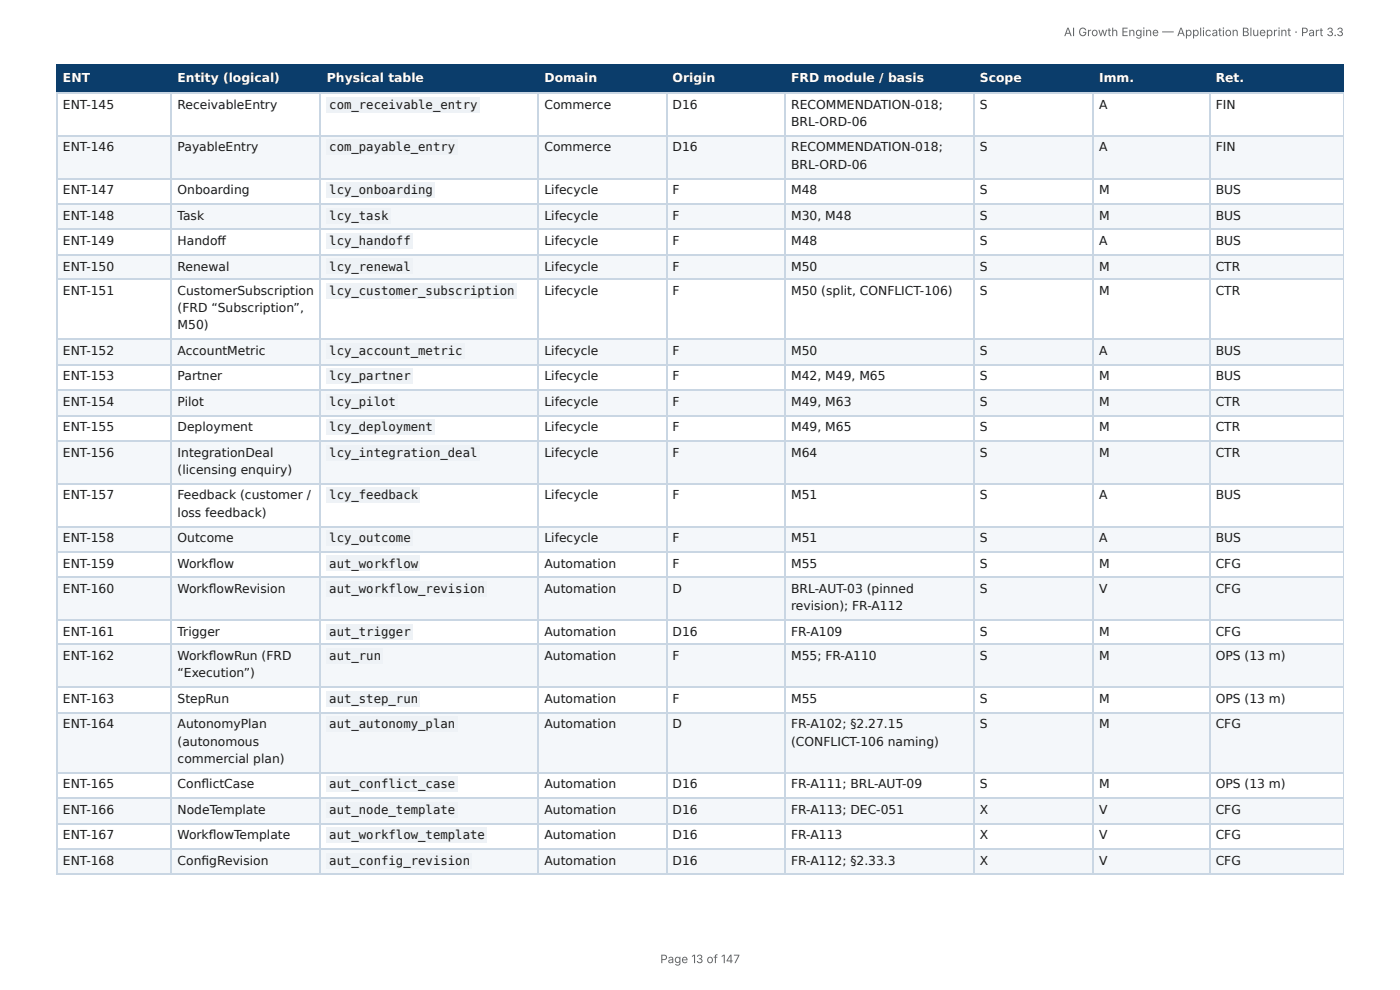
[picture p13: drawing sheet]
<svg xmlns="http://www.w3.org/2000/svg" width="297mm" height="210mm" viewBox="0 0 297 210" stroke-linecap="round" stroke-linejoin="round" font-family="sans-serif">
<defs><g id="words">
<g font-size="2.6" fill="#fff">
<text x="13.4" y="17.4">ENT</text>
<text x="37.7" y="17.4">Entity (logical)</text>
<text x="69.4" y="17.4">Physical table</text>
<text x="115.6" y="17.4">Domain</text>
<text x="142.9" y="17.4">Origin</text>
<text x="168" y="17.4">FRD module / basis</text>
<text x="208.1" y="17.4">Scope</text>
<text x="233.5" y="17.4">Imm.</text>
<text x="258.2" y="17.4">Ret.</text>
</g>
<g font-size="2.6" fill="#1a1a1a">
<text x="13.4" y="23.1">ENT-145</text>
<text x="37.7" y="23.1">ReceivableEntry</text>
<text x="69.9" y="23.1">com_receivable_entry</text>
<text x="115.6" y="23.1">Commerce</text>
<text x="142.9" y="23.1">D16</text>
<text x="168" y="23.1">RECOMMENDATION-018;</text>
<text x="208.1" y="23.1">S</text>
<text x="233.5" y="23.1">A</text>
<text x="258.2" y="23.1">FIN</text>
<text x="168" y="26.8">BRL-ORD-06</text>
<text x="13.4" y="32.2">ENT-146</text>
<text x="37.7" y="32.2">PayableEntry</text>
<text x="69.9" y="32.2">com_payable_entry</text>
<text x="115.6" y="32.2">Commerce</text>
<text x="142.9" y="32.2">D16</text>
<text x="168" y="32.2">RECOMMENDATION-018;</text>
<text x="168" y="35.8">BRL-ORD-06</text>
<text x="208.1" y="32.2">S</text>
<text x="233.5" y="32.2">A</text>
<text x="258.2" y="32.2">FIN</text>
<text x="13.4" y="41.2">ENT-147</text>
<text x="37.7" y="41.2">Onboarding</text>
<text x="69.9" y="41.2">lcy_onboarding</text>
<text x="115.6" y="41.2">Lifecycle</text>
<text x="142.9" y="41.2">F</text>
<text x="168" y="41.2">M48</text>
<text x="208.1" y="41.2">S</text>
<text x="233.5" y="41.2">M</text>
<text x="258.2" y="41.2">BUS</text>
<text x="13.4" y="46.6">ENT-148</text>
<text x="37.7" y="46.6">Task</text>
<text x="69.9" y="46.6">lcy_task</text>
<text x="115.6" y="46.6">Lifecycle</text>
<text x="142.9" y="46.6">F</text>
<text x="168" y="46.6">M30, M48</text>
<text x="208.1" y="46.6">S</text>
<text x="233.5" y="46.6">M</text>
<text x="258.2" y="46.6">BUS</text>
<text x="13.4" y="52">ENT-149</text>
<text x="37.7" y="52">Handoff</text>
<text x="69.9" y="52">lcy_handoff</text>
<text x="115.6" y="52">Lifecycle</text>
<text x="142.9" y="52">F</text>
<text x="168" y="52">M48</text>
<text x="208.1" y="52">S</text>
<text x="233.5" y="52">A</text>
<text x="258.2" y="52">BUS</text>
<text x="13.4" y="57.4">ENT-150</text>
<text x="37.7" y="57.4">Renewal</text>
<text x="69.9" y="57.4">lcy_renewal</text>
<text x="115.6" y="57.4">Lifecycle</text>
<text x="142.9" y="57.4">F</text>
<text x="168" y="57.4">M50</text>
<text x="208.1" y="57.4">S</text>
<text x="233.5" y="57.4">M</text>
<text x="258.2" y="57.4">CTR</text>
<text x="13.4" y="62.6">ENT-151</text>
<text x="37.7" y="62.6">CustomerSubscription</text>
<text x="69.9" y="62.6">lcy_customer_subscription</text>
<text x="115.6" y="62.6">Lifecycle</text>
<text x="142.9" y="62.6">F</text>
<text x="168" y="62.6">M50 (split, CONFLICT-106)</text>
<text x="208.1" y="62.6">S</text>
<text x="233.5" y="62.6">M</text>
<text x="258.2" y="62.6">CTR</text>
<text x="37.7" y="66.3">(FRD “Subscription”,</text>
<text x="37.7" y="70">M50)</text>
<text x="13.4" y="75.4">ENT-152</text>
<text x="37.7" y="75.4">AccountMetric</text>
<text x="69.9" y="75.4">lcy_account_metric</text>
<text x="115.6" y="75.4">Lifecycle</text>
<text x="142.9" y="75.4">F</text>
<text x="168" y="75.4">M50</text>
<text x="208.1" y="75.4">S</text>
<text x="233.5" y="75.4">A</text>
<text x="258.2" y="75.4">BUS</text>
<text x="13.4" y="80.8">ENT-153</text>
<text x="37.7" y="80.8">Partner</text>
<text x="69.9" y="80.8">lcy_partner</text>
<text x="115.6" y="80.8">Lifecycle</text>
<text x="142.9" y="80.8">F</text>
<text x="168" y="80.8">M42, M49, M65</text>
<text x="208.1" y="80.8">S</text>
<text x="233.5" y="80.8">M</text>
<text x="258.2" y="80.8">BUS</text>
<text x="13.4" y="86.2">ENT-154</text>
<text x="37.7" y="86.2">Pilot</text>
<text x="69.9" y="86.2">lcy_pilot</text>
<text x="115.6" y="86.2">Lifecycle</text>
<text x="142.9" y="86.2">F</text>
<text x="168" y="86.2">M49, M63</text>
<text x="208.1" y="86.2">S</text>
<text x="233.5" y="86.2">M</text>
<text x="258.2" y="86.2">CTR</text>
<text x="13.4" y="91.6">ENT-155</text>
<text x="37.7" y="91.6">Deployment</text>
<text x="69.9" y="91.6">lcy_deployment</text>
<text x="115.6" y="91.6">Lifecycle</text>
<text x="142.9" y="91.6">F</text>
<text x="168" y="91.6">M49, M65</text>
<text x="208.1" y="91.6">S</text>
<text x="233.5" y="91.6">M</text>
<text x="258.2" y="91.6">CTR</text>
<text x="13.4" y="97">ENT-156</text>
<text x="37.7" y="97">IntegrationDeal</text>
<text x="37.7" y="100.6">(licensing enquiry)</text>
<text x="69.9" y="97">lcy_integration_deal</text>
<text x="115.6" y="97">Lifecycle</text>
<text x="142.9" y="97">F</text>
<text x="168" y="97">M64</text>
<text x="208.1" y="97">S</text>
<text x="233.5" y="97">M</text>
<text x="258.2" y="97">CTR</text>
<text x="13.4" y="106">ENT-157</text>
<text x="37.7" y="106">Feedback (customer /</text>
<text x="69.9" y="106">lcy_feedback</text>
<text x="115.6" y="106">Lifecycle</text>
<text x="142.9" y="106">F</text>
<text x="168" y="106">M51</text>
<text x="208.1" y="106">S</text>
<text x="233.5" y="106">A</text>
<text x="258.2" y="106">BUS</text>
<text x="37.7" y="109.7">loss feedback)</text>
<text x="13.4" y="115.1">ENT-158</text>
<text x="37.7" y="115.1">Outcome</text>
<text x="69.9" y="115.1">lcy_outcome</text>
<text x="115.6" y="115.1">Lifecycle</text>
<text x="142.9" y="115.1">F</text>
<text x="168" y="115.1">M51</text>
<text x="208.1" y="115.1">S</text>
<text x="233.5" y="115.1">A</text>
<text x="258.2" y="115.1">BUS</text>
<text x="13.4" y="120.5">ENT-159</text>
<text x="13.4" y="125.9">ENT-160</text>
<text x="37.7" y="120.5">Workfl ow</text>
<text x="37.7" y="125.9">Workfl owRevision</text>
<text x="69.9" y="120.5">aut_workflow</text>
<text x="69.9" y="125.9">aut_workflow_revision</text>
<text x="115.6" y="120.5">Automation</text>
<text x="115.6" y="125.9">Automation</text>
<text x="142.9" y="120.5">F</text>
<text x="142.9" y="125.9">D</text>
<text x="168" y="120.5">M55</text>
<text x="168" y="125.9">BRL-AUT-03 (pinned</text>
<text x="208.1" y="120.5">S</text>
<text x="208.1" y="125.9">S</text>
<text x="233.5" y="120.5">M</text>
<text x="233.5" y="125.9">V</text>
<text x="258.2" y="120.5">CFG</text>
<text x="258.2" y="125.9">CFG</text>
<text x="168" y="129.6">revision); FR-A112</text>
<text x="13.4" y="135">ENT-161</text>
<text x="37.7" y="135">Trigger</text>
<text x="69.9" y="135">aut_trigger</text>
<text x="115.6" y="135">Automation</text>
<text x="142.9" y="135">D16</text>
<text x="168" y="135">FR-A109</text>
<text x="208.1" y="135">S</text>
<text x="233.5" y="135">M</text>
<text x="258.2" y="135">CFG</text>
<text x="13.4" y="140.1">ENT-162</text>
<text x="37.7" y="140.1">Workfl owRun (FRD</text>
<text x="37.7" y="143.8">“Execution”)</text>
<text x="69.9" y="140.1">aut_run</text>
<text x="115.6" y="140.1">Automation</text>
<text x="142.9" y="140.1">F</text>
<text x="168" y="140.1">M55; FR-A110</text>
<text x="208.1" y="140.1">S</text>
<text x="233.5" y="140.1">M</text>
<text x="258.2" y="140.1">OPS (13 m)</text>
<text x="13.4" y="149.2">ENT-163</text>
<text x="37.7" y="149.2">StepRun</text>
<text x="69.9" y="149.2">aut_step_run</text>
<text x="115.6" y="149.2">Automation</text>
<text x="142.9" y="149.2">F</text>
<text x="168" y="149.2">M55</text>
<text x="208.1" y="149.2">S</text>
<text x="233.5" y="149.2">M</text>
<text x="258.2" y="149.2">OPS (13 m)</text>
<text x="13.4" y="154.6">ENT-164</text>
<text x="37.7" y="154.6">AutonomyPlan</text>
<text x="69.9" y="154.6">aut_autonomy_plan</text>
<text x="115.6" y="154.6">Automation</text>
<text x="142.9" y="154.6">D</text>
<text x="168" y="154.6">FR-A102; §2.27.15</text>
<text x="208.1" y="154.6">S</text>
<text x="233.5" y="154.6">M</text>
<text x="258.2" y="154.6">CFG</text>
<text x="37.7" y="158.3">(autonomous</text>
<text x="37.7" y="162">commercial plan)</text>
<text x="168" y="158.3">(CONFLICT-106 naming)</text>
<text x="13.4" y="167.4">ENT-165</text>
<text x="37.7" y="167.4">Confl ictCase</text>
<text x="69.9" y="167.4">aut_conflict_case</text>
<text x="115.6" y="167.4">Automation</text>
<text x="142.9" y="167.4">D16</text>
<text x="168" y="167.4">FR-A111; BRL-AUT-09</text>
<text x="208.1" y="167.4">S</text>
<text x="233.5" y="167.4">M</text>
<text x="258.2" y="167.4">OPS (13 m)</text>
<text x="13.4" y="172.8">ENT-166</text>
<text x="37.7" y="172.8">NodeTemplate</text>
<text x="69.9" y="172.8">aut_node_template</text>
<text x="115.6" y="172.8">Automation</text>
<text x="142.9" y="172.8">D16</text>
<text x="168" y="172.8">FR-A113; DEC-051</text>
<text x="208.1" y="172.8">X</text>
<text x="233.5" y="172.8">V</text>
<text x="258.2" y="172.8">CFG</text>
<text x="13.4" y="178.2">ENT-167</text>
<text x="37.7" y="178.2">Workfl owTemplate</text>
<text x="69.9" y="178.2">aut_workflow_template</text>
<text x="115.6" y="178.2">Automation</text>
<text x="142.9" y="178.2">D16</text>
<text x="168" y="178.2">FR-A113</text>
<text x="208.1" y="178.2">X</text>
<text x="233.5" y="178.2">V</text>
<text x="258.2" y="178.2">CFG</text>
<text x="13.4" y="183.6">ENT-168</text>
<text x="37.7" y="183.6">Confi gRevision</text>
<text x="69.9" y="183.6">aut_config_revision</text>
<text x="115.6" y="183.6">Automation</text>
<text x="142.9" y="183.6">D16</text>
<text x="168" y="183.6">FR-A112; §2.33.3</text>
<text x="208.1" y="183.6">X</text>
<text x="233.5" y="183.6">V</text>
<text x="258.2" y="183.6">CFG</text>
</g>
<g font-size="2.5" fill="#666">
<text x="226" y="7.7">AI Growth Engine — Application Blueprint · Part 3.3</text>
<text x="140.2" y="204.5">Page 13 of 147</text>
</g>
</g></defs>
<g fill="#0b3d6b">
<path d="M12.2 14h24.2v5.6h-24.2z"/>
<path d="M36.4 14h31.7v5.6h-31.7z"/>
<path d="M68.1 14h46.1v5.6h-46.1z"/>
<path d="M114.2 14h27.3v5.6h-27.3z"/>
<path d="M141.5 14h25.3v5.6h-25.3z"/>
<path d="M166.8 14h40v5.6h-40z"/>
<path d="M206.8 14h25.2v5.6h-25.2z"/>
<path d="M232 14h24.8v5.6h-24.8z"/>
<path d="M256.8 14h28.6v5.6h-28.6z"/>
</g>
<g fill="#f4f7fa">
<path d="M12.2 28.7h24.2v9.1h-24.2z"/>
<path d="M36.4 28.7h31.7v9.1h-31.7z"/>
<path d="M68.1 28.7h46.1v9.1h-46.1z"/>
<path d="M114.2 28.7h27.3v9.1h-27.3z"/>
<path d="M141.5 28.7h25.3v9.1h-25.3z"/>
<path d="M166.8 28.7h40v9.1h-40z"/>
<path d="M206.8 28.7h25.2v9.1h-25.2z"/>
<path d="M232 28.7h24.8v9.1h-24.8z"/>
<path d="M256.8 28.7h28.6v9.1h-28.6z"/>
<path d="M12.2 43.2h24.2v5.4h-24.2z"/>
<path d="M36.4 43.2h31.7v5.4h-31.7z"/>
<path d="M68.1 43.2h46.1v5.4h-46.1z"/>
<path d="M114.2 43.2h27.3v5.4h-27.3z"/>
<path d="M141.5 43.2h25.3v5.4h-25.3z"/>
<path d="M166.8 43.2h40v5.4h-40z"/>
<path d="M206.8 43.2h25.2v5.4h-25.2z"/>
<path d="M232 43.2h24.8v5.4h-24.8z"/>
<path d="M256.8 43.2h28.6v5.4h-28.6z"/>
<path d="M12.2 54h24.2v5.4h-24.2z"/>
<path d="M36.4 54h31.7v5.4h-31.7z"/>
<path d="M68.1 54h46.1v5.4h-46.1z"/>
<path d="M114.2 54h27.3v5.4h-27.3z"/>
<path d="M141.5 54h25.3v5.4h-25.3z"/>
<path d="M166.8 54h40v5.4h-40z"/>
<path d="M206.8 54h25.2v5.4h-25.2z"/>
<path d="M232 54h24.8v5.4h-24.8z"/>
<path d="M256.8 54h28.6v5.4h-28.6z"/>
<path d="M12.2 72.2h24.2v5.4h-24.2z"/>
<path d="M36.4 72.2h31.7v5.4h-31.7z"/>
<path d="M68.1 72.2h46.1v5.4h-46.1z"/>
<path d="M114.2 72.2h27.3v5.4h-27.3z"/>
<path d="M141.5 72.2h25.3v5.4h-25.3z"/>
<path d="M166.8 72.2h40v5.4h-40z"/>
<path d="M206.8 72.2h25.2v5.4h-25.2z"/>
<path d="M232 72.2h24.8v5.4h-24.8z"/>
<path d="M256.8 72.2h28.6v5.4h-28.6z"/>
<path d="M12.2 83h24.2v5.4h-24.2z"/>
<path d="M36.4 83h31.7v5.4h-31.7z"/>
<path d="M68.1 83h46.1v5.4h-46.1z"/>
<path d="M114.2 83h27.3v5.4h-27.3z"/>
<path d="M141.5 83h25.3v5.4h-25.3z"/>
<path d="M166.8 83h40v5.4h-40z"/>
<path d="M206.8 83h25.2v5.4h-25.2z"/>
<path d="M232 83h24.8v5.4h-24.8z"/>
<path d="M256.8 83h28.6v5.4h-28.6z"/>
<path d="M12.2 93.8h24.2v8.8h-24.2z"/>
<path d="M36.4 93.8h31.7v8.8h-31.7z"/>
<path d="M68.1 93.8h46.1v8.8h-46.1z"/>
<path d="M114.2 93.8h27.3v8.8h-27.3z"/>
<path d="M141.5 93.8h25.3v8.8h-25.3z"/>
<path d="M166.8 93.8h40v8.8h-40z"/>
<path d="M206.8 93.8h25.2v8.8h-25.2z"/>
<path d="M232 93.8h24.8v8.8h-24.8z"/>
<path d="M256.8 93.8h28.6v8.8h-28.6z"/>
<path d="M12.2 111.7h24.2v5.4h-24.2z"/>
<path d="M36.4 111.7h31.7v5.4h-31.7z"/>
<path d="M68.1 111.7h46.1v5.4h-46.1z"/>
<path d="M114.2 111.7h27.3v5.4h-27.3z"/>
<path d="M141.5 111.7h25.3v5.4h-25.3z"/>
<path d="M166.8 111.7h40v5.4h-40z"/>
<path d="M206.8 111.7h25.2v5.4h-25.2z"/>
<path d="M232 111.7h24.8v5.4h-24.8z"/>
<path d="M256.8 111.7h28.6v5.4h-28.6z"/>
<path d="M12.2 122.5h24.2v9.1h-24.2z"/>
<path d="M36.4 122.5h31.7v9.1h-31.7z"/>
<path d="M68.1 122.5h46.1v9.1h-46.1z"/>
<path d="M114.2 122.5h27.3v9.1h-27.3z"/>
<path d="M141.5 122.5h25.3v9.1h-25.3z"/>
<path d="M166.8 122.5h40v9.1h-40z"/>
<path d="M206.8 122.5h25.2v9.1h-25.2z"/>
<path d="M232 122.5h24.8v9.1h-24.8z"/>
<path d="M256.8 122.5h28.6v9.1h-28.6z"/>
<path d="M12.2 137h24.2v9h-24.2z"/>
<path d="M36.4 137h31.7v9h-31.7z"/>
<path d="M68.1 137h46.1v9h-46.1z"/>
<path d="M114.2 137h27.3v9h-27.3z"/>
<path d="M141.5 137h25.3v9h-25.3z"/>
<path d="M166.8 137h40v9h-40z"/>
<path d="M206.8 137h25.2v9h-25.2z"/>
<path d="M232 137h24.8v9h-24.8z"/>
<path d="M256.8 137h28.6v9h-28.6z"/>
<path d="M12.2 151.4h24.2v12.8h-24.2z"/>
<path d="M36.4 151.4h31.7v12.8h-31.7z"/>
<path d="M68.1 151.4h46.1v12.8h-46.1z"/>
<path d="M114.2 151.4h27.3v12.8h-27.3z"/>
<path d="M141.5 151.4h25.3v12.8h-25.3z"/>
<path d="M166.8 151.4h40v12.8h-40z"/>
<path d="M206.8 151.4h25.2v12.8h-25.2z"/>
<path d="M232 151.4h24.8v12.8h-24.8z"/>
<path d="M256.8 151.4h28.6v12.8h-28.6z"/>
<path d="M12.2 169.6h24.2v5.2h-24.2z"/>
<path d="M36.4 169.6h31.7v5.2h-31.7z"/>
<path d="M68.1 169.6h46.1v5.2h-46.1z"/>
<path d="M114.2 169.6h27.3v5.2h-27.3z"/>
<path d="M141.5 169.6h25.3v5.2h-25.3z"/>
<path d="M166.8 169.6h40v5.2h-40z"/>
<path d="M206.8 169.6h25.2v5.2h-25.2z"/>
<path d="M232 169.6h24.8v5.2h-24.8z"/>
<path d="M256.8 169.6h28.6v5.2h-28.6z"/>
<path d="M12.2 180.2h24.2v5.4h-24.2z"/>
<path d="M36.4 180.2h31.7v5.4h-31.7z"/>
<path d="M68.1 180.2h46.1v5.4h-46.1z"/>
<path d="M114.2 180.2h27.3v5.4h-27.3z"/>
<path d="M141.5 180.2h25.3v5.4h-25.3z"/>
<path d="M166.8 180.2h40v5.4h-40z"/>
<path d="M206.8 180.2h25.2v5.4h-25.2z"/>
<path d="M232 180.2h24.8v5.4h-24.8z"/>
<path d="M256.8 180.2h28.6v5.4h-28.6z"/>
</g>
<path d="M11.9 13.9h273.5M11.9 19.8h273.5M12 13.8v6.1M36.3 13.8v6.1M68 13.8v6.1M114.4 13.8v6.1M141.6 13.8v6.1M166.6 13.8v6.1M206.9 13.8v6.1M232.2 13.8v6.1M257 13.8v6.1" fill="none" stroke="#0b3d6b" stroke-width=".25"/>
<path d="M285.3 13.8v6.1" fill="none" stroke="#0b3d6b" stroke-width=".21"/>
<g fill="none" stroke="#c9d6e3" stroke-width=".25">
<path d="M11.9 19.8h273.5M12 19.9v165.7M36.3 19.9v165.7M68 19.9v165.7M114.4 19.9v165.7M141.6 19.9v165.7M166.6 19.9v165.7M206.9 19.9v165.7M232.2 19.9v165.7M257 19.9v165.7M11.9 28.9h273.5M11.9 37.9h273.5"/>
<path d="M11.9 43.3h273.5M11.9 48.7h273.5M11.9 54.1h273.5M11.9 59.3h273.5M11.9 72h273.5M11.9 77.4h273.5M11.9 82.8h273.5M11.9 88.2h273.5M11.9 93.6h273.5M11.9 102.7h273.5M11.9 111.8h273.5M11.9 117.2h273.5"/>
<path d="M11.9 122.6h273.5M11.9 131.7h273.5M11.9 136.8h273.5M11.9 145.9h273.5M11.9 151.3h273.5M11.9 164.1h273.5M11.9 169.5h273.5M11.9 174.9h273.5M11.9 180.3h273.5M11.9 185.7h273.5"/>
</g>
<path d="M285.3 19.9v165.7" fill="none" stroke="#c9d6e3" stroke-width=".21"/>
<g fill="#eef2f6">
<path d="M69.3 20.6h32.7v3.2h-32.7z"/>
<path d="M69.3 29.7h28v3.2h-28z"/>
<path d="M69.3 38.8h23.1v3.2h-23.1z"/>
<path d="M69.3 44.2h13.8v3.2h-13.8z"/>
<path d="M69.3 49.6h18.4v3.2h-18.4z"/>
<path d="M69.3 55h18.4v3.2h-18.4z"/>
<path d="M69.3 60.1h40.5v3.2h-40.5z"/>
<path d="M69.3 72.9h29.5v3.2h-29.5z"/>
<path d="M69.3 78.3h18.4v3.2h-18.4z"/>
<path d="M69.3 83.7h15.3v3.2h-15.3z"/>
<path d="M69.3 89.1h23.1v3.2h-23.1z"/>
<path d="M69.3 94.5h32.7v3.2h-32.7z"/>
<path d="M69.3 103.6h19.9v3.2h-19.9z"/>
<path d="M69.3 112.7h18.4v3.2h-18.4z"/>
<path d="M69.3 118.1h19.9v3.2h-19.9z"/>
<path d="M69.3 123.5h34.1v3.2h-34.1z"/>
<path d="M69.3 132.5h18.4v3.2h-18.4z"/>
<path d="M69.3 137.7h12.1v3.2h-12.1z"/>
<path d="M69.3 146.8h19.9v3.2h-19.9z"/>
<path d="M69.3 152.2h28v3.2h-28z"/>
<path d="M69.3 164.9h28v3.2h-28z"/>
<path d="M69.3 170.3h28v3.2h-28z"/>
<path d="M69.3 175.7h34.1v3.2h-34.1z"/>
<path d="M69.3 181.1h31v3.2h-31z"/>
</g>
<use href="#words"/>
</svg>
